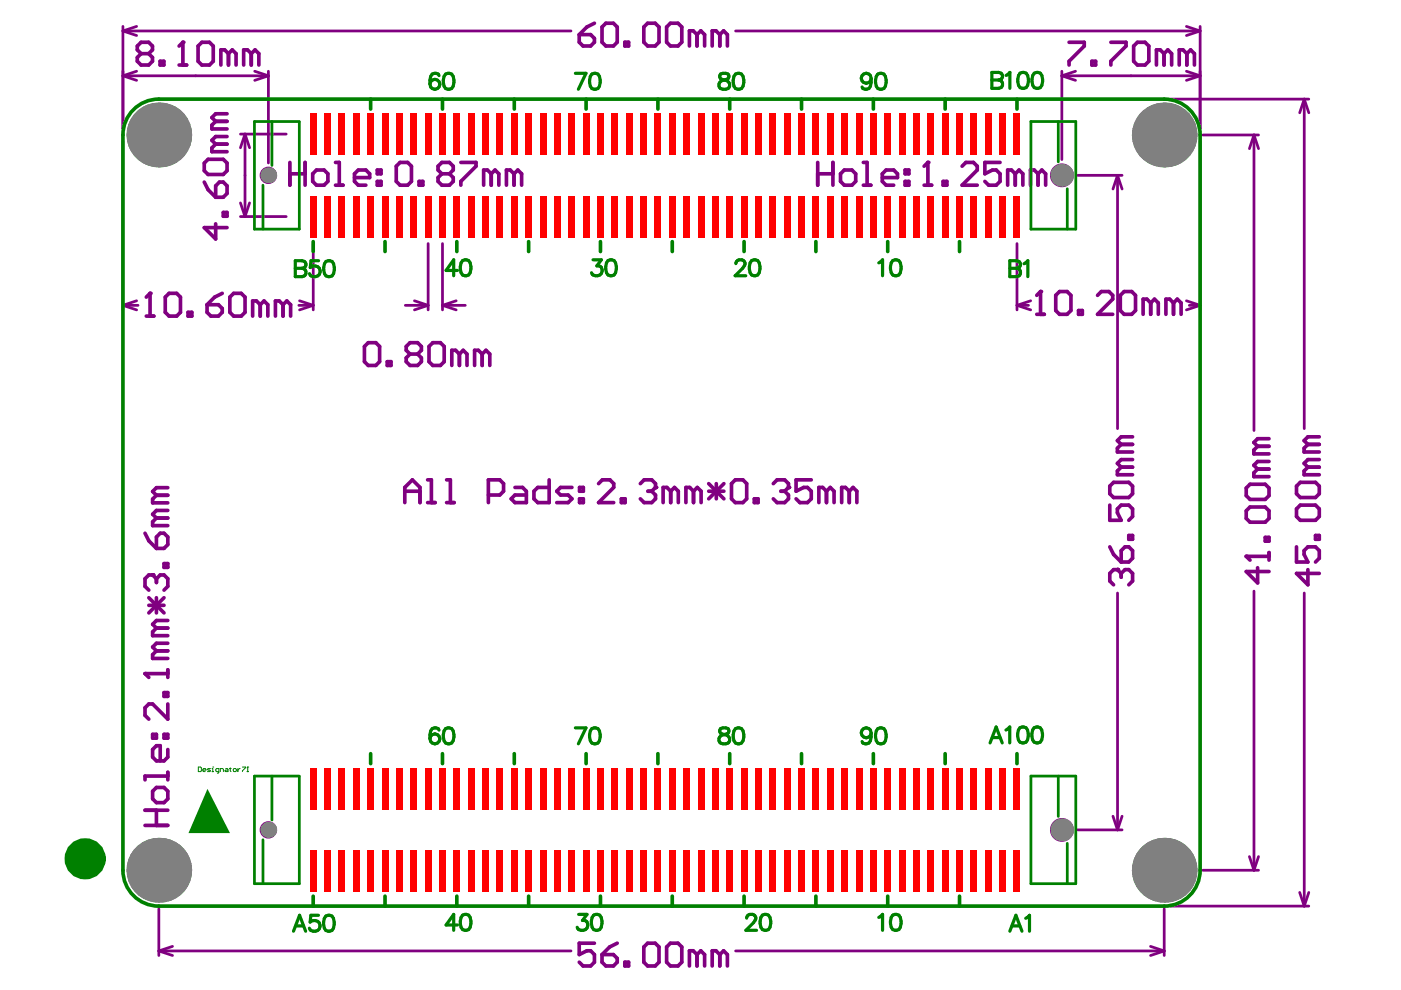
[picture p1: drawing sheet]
<svg xmlns="http://www.w3.org/2000/svg" width="297mm" height="210mm" viewBox="0 0 297 210" stroke-linecap="round" stroke-linejoin="round" font-family="sans-serif">
<g fill="none" stroke="#800080" stroke-width=".58">
<path d="M26.1 6.6l2.9 .9M26.1 16.1l2.9 .9M26.1 5.6v21.7M26.1 16.1h30.8M26.1 6.6h95M29 15.1l-2.9 1M29 5.6l-2.9 1M54 15.1l2.9 1M56.9 16.1l-2.9 .9M56.9 15.1v19.5M156 6.6h98.4M225.1 16.1l2.9 .9"/>
<path d="M225.1 15.1v18.7M225.1 16.1h29.3M228 15.1l-2.9 1M251.5 15.1l2.9 1M251.5 5.6l2.9 1M254.4 6.6l-2.9 .9M254.4 16.1l-2.9 .9M254.4 5.6v21.7M26.1 30v35.7M51 28.4h9.7M51.9 28.4l1 2.9M51.9 28.4l-.9 2.9"/>
<path d="M51.9 28.4v17.5M228.5 37.2h9.4M236.9 37.2l1 2.9M236.9 37.2l-.9 2.9M236.9 37.2v53.7M248.2 21h29.3M254.4 30v35.7M255 28.6h11.8M265.9 28.6l.9 2.9M265.9 28.6l-1 2.9M265.9 28.6v62.7M276.5 21l-.9 2.9"/>
<path d="M276.5 21v69.9M276.5 21l1 2.9M51 43l.9 2.9M51 45.9h9.7M52.9 43l-1 2.9M66.4 51.6v14.1M90.8 51.6v14.1M93.8 51.6v14.1M215.6 51.6v14.1M26.1 64.7l2.9 1M26.1 64.7h3.2M29 63.8l-2.9 .9"/>
<path d="M63.4 64.7h3M63.5 63.8l2.9 .9M66.4 64.7l-2.9 1M85.9 64.7h4.9M87.9 63.8l2.9 .9M90.8 64.7l-2.9 1M93.8 64.7h4.9M93.8 64.7l2.9 1M96.7 63.8l-2.9 .9M215.6 64.7h2.5M215.6 64.7l2.9 1M218.5 63.8l-2.9 .9"/>
<path d="M251.5 63.8l2.9 .9M252.2 64.7h2.2M254.4 64.7l-2.9 1M236.9 125.7v50.3M265.9 125.3v59.2M276.5 125.7v66.4M228.5 176h9.4M236 173.1l.9 2.9M237.9 173.1l-1 2.9M33.7 192.7v9.9M246.8 192.7v9.9M248.2 192.1h29.3"/>
<path d="M255 184.5h11.8M264.9 181.6l1 2.9M266.8 181.6l-.9 2.9M275.6 189.2l.9 2.9M277.5 189.2l-1 2.9M33.7 201.6l2.9 1M33.7 201.6h87.4M36.6 200.7l-2.9 .9M156 201.6h90.8M243.9 200.7l2.9 .9M246.8 201.6l-2.9 1"/>
</g>
<path d="M264.2 118h4.9M269.1 117.2v1.6M266.6 120.4v3.2l-2.4-2.4h4.9" fill="none" stroke="#800080" stroke-width=".77"/>
<circle cx="264.2" cy="118" r=".39" fill="#800080"/>
<g fill="none" stroke="#800080" stroke-width=".77">
<path d="M43.3 34.6l.8-.8h3.2l.8 .8v1.6l-.8 .8h-3.2l-.8-.8zM43.3 38.6l.8 1.6 1.6 1.6M45.7 30.6l-.8 .8v.8h3.2M45.7 25.7l-.8 .8v.8h3.2M45.7 30.6h2.4M45.7 25.7h2.4M46.5 38.6h.8l.8 .8v1.6l-.8 .8h-1.6v-2.4zM48.1 28.9h-2.4l-.8 .9 .8 .8M48.1 24.1h-2.4l-.8 .8 .8 .8M45.7 47.5v3.2l-2.4-2.4h4.8M47.3 45h.8v.8h-.8zM266.6 99.5l-.8 .8v.8h3.3"/>
<path d="M266.6 94.6l-.8 .8v.8h3.3M266.6 99.5h2.5M266.6 94.6h2.5M269.1 97.8h-2.5l-.8 .8 .8 .9M269.1 93h-2.5l-.8 .8 .8 .8M264.2 118l.8 .8M264.2 103.5l.8-.8h3.3l.8 .8v1.6l-.8 .8h-3.3l-.8-.8zM264.2 108.3l.8-.8h3.3l.8 .8v1.6l-.8 .8h-3.3l-.8-.8zM268.3 113.9h.8v.8h-.8zM236.9 120.8h-.8l-.8 .8v1.6l.8 .8"/>
</g>
<circle cx="236.9" cy="120.8" r=".39" fill="#800080"/>
<g fill="none" stroke="#800080" stroke-width=".77">
<path d="M29.9 11.4l-.8-.8v-.8l.8-.8h1.6l.8 .8v.8l-.8 .8M29.9 11.4l-.8 .8v.8l.8 .8h1.6l.8-.8v-.8l-.8-.8M29.9 11.4h1.6M33.9 13h.8v.8h-.8zM38 13.8h1.6M38.8 9v4.8M77.3 73.5l.8-.8h1.6l.8 .8v3.2l-.8 .8h-1.6l-.8-.8zM82.1 76.7h.8v.8h-.8zM86.9 75.1l-.8-.8v-.8l.8-.8h1.6l.8 .8v.8l-.8 .8M86.9 75.1l-.8 .8v.8l.8 .8h1.6l.8-.8v-.8l-.8-.8M86.9 75.1h1.6M91 73.5l.8-.8h1.6l.8 .8v3.2l-.8 .8h-1.6l-.8-.8z"/>
<path d="M97.4 75.1l-.8-.8h-.8v3.2M97.4 75.1v2.4M97.4 75.1l.8-.8 .8 .8v2.4M102.2 75.1l-.8-.8h-.8v3.2M102.2 75.1v2.4M102.2 75.1l.8-.8 .8 .8v2.4M237.7 94.2l-.8 .8v.8h3.2M237.7 99.1l-.8 .8v.8h3.2M237.7 99.1h2.4M237.7 94.2h2.4M240.1 97.4h-2.4l-.8 .8 .8 .9M240.1 92.6h-2.4l-.8 .8 .8 .8"/>
<path d="M277.3 99.1l-.8 .8v.8h3.2M277.3 99.1h2.4M277.3 94.2l-.8 .8v.8h3.2M277.3 94.2h2.4M279.7 97.4h-2.4l-.8 .8 .8 .9M279.7 92.6h-2.4l-.8 .8 .8 .8M235.3 115.9l.8 1.7 1.6 1.6M235.3 103.1l.8-.8h3.2l.8 .8v1.6l-.8 .8h-3.2l-.8-.8zM235.3 107.1v3.2h2.4l-.8-1.6v-.8l.8-.8h1.6l.8 .8v1.6l-.8 .8M237.7 116.8l.8-.9h.8l.8 .9v1.6l-.8 .8h-1.6zM239.3 113.5h.8v.8h-.8zM274.9 115.9v3.3h2.4l-.8-1.6v-.8l.8-.9h1.6l.8 .9v1.6l-.8 .8"/>
<path d="M274.9 107.9l.8-.8h3.2l.8 .8v1.6l-.8 .8h-3.2l-.8-.8zM274.9 103.1l.8-.8h3.2l.8 .8v1.6l-.8 .8h-3.2l-.8-.8zM278.9 113.5h.8v.8h-.8zM236.9 120.8l.8 .8M237.7 121.6v.8M237.7 121.6l.8-.8h.8l.8 .8v1.6l-.8 .8M277.3 120.8v3.2l-2.4-2.4h4.8"/>
</g>
<circle cx="38.8" cy="9" r=".39" fill="#800080"/>
<g fill="none" stroke="#800080" stroke-width=".77">
<path d="M38.8 9l-.8 .8M42 9.8l.8-.8h1.6l.8 .8v3.2l-.8 .8h-1.6l-.8-.8zM48.4 11.4l-.8-.8h-.8v3.2M48.4 11.4v2.4M48.4 11.4l.8-.8 .8 .8v2.4M53.3 11.4l-.8-.8h-.8v3.2M53.3 11.4v2.4M53.3 11.4l.8-.8 .8 .8v2.4M226.7 9h3.2v.8l-3.2 3.2v.8M231.5 13h.8v.8h-.8zM235.5 9h3.2v.8l-3.2 3.2v.8M240.4 9.8l.8-.8h1.6l.8 .8v3.2l-.8 .8h-1.6l-.8-.8z"/>
<path d="M246.8 11.4l-.8-.8h-.8v3.2M246.8 11.4v2.4M246.8 11.4l.8-.8 .8 .8v2.4M251.6 11.4l-.8-.8h-.8v3.2M251.6 11.4v2.4M251.6 11.4l.8-.8 .8 .8v2.4M31 67h1.6M31.8 62.2v4.8"/>
</g>
<circle cx="31.8" cy="62.2" r=".39" fill="#800080"/>
<g fill="none" stroke="#800080" stroke-width=".77">
<path d="M61.5 34.4v4.9M61.5 36.9h3.2M64.7 34.4v4.9M66.3 36.9l.8-.9h1.6l.8 .9v1.6l-.8 .8h-1.6l-.8-.8zM71.1 39.3h1.6M71.1 34.4h.8v4.9M75.2 37.7h3.2v-.8l-.8-.9h-1.6l-.8 .9v1.6l.8 .8h1.6M80 36h.8v.9h-.8zM80 38.5h.8v.8h-.8zM84 35.2l.8-.8h1.6l.8 .8v3.3l-.8 .8h-1.6l-.8-.8zM88.8 38.5h.9v.8h-.9zM93.7 36.9h1.6"/>
<path d="M93.7 36.9l-.8 .8v.8l.8 .8h1.6l.8-.8v-.8l-.8-.8M93.7 36.9l-.8-.9v-.8l.8-.8h1.6l.8 .8v.8l-.8 .9M97.7 34.4h3.2v.8l-3.2 3.3v.8M104.2 36.9l-.9-.9h-.8v3.3M104.2 36.9v2.4M104.2 36.9l.8-.9 .8 .9v2.4M109 36.9l-.8-.9h-.8v3.3M109 36.9v2.4M109 36.9l.8-.9 .8 .9v2.4M173.4 36.9h3.2M173.4 34.4v4.9M176.6 34.4v4.9"/>
<path d="M178.2 36.9l.8-.9h1.6l.8 .9v1.6l-.8 .8h-1.6l-.8-.8zM183 39.3h1.6M183 34.4h.8v4.9M187.1 37.7h3.2v-.8l-.8-.9h-1.6l-.8 .9v1.6l.8 .8h1.6M191.9 36h.8v.9h-.8zM191.9 38.5h.8v.8h-.8zM195.9 39.3h1.6M196.7 34.4v4.9M31.8 62.2l-.8 .8M35 63l.8-.8h1.7l.8 .8v3.2l-.8 .8h-1.7l-.8-.8zM39.9 66.2h.8v.8h-.8zM43.9 64.6h2.4l.8 .8v.8l-.8 .8h-1.6l-.8-.8z"/>
<path d="M47.1 62.2l-1.6 .8-1.6 1.6M48.7 63l.8-.8h1.6l.9 .8v3.2l-.9 .8h-1.6l-.8-.8zM55.2 64.6l-.8-.8h-.8v3.2M55.2 64.6v2.4M55.2 64.6l.8-.8 .8 .8v2.4M60 64.6l-.8-.8h-.8v3.2M60 64.6v2.4M60 64.6l.8-.8 .8 .8v2.4"/>
</g>
<circle cx="196.7" cy="34.4" r=".39" fill="#800080"/>
<path d="M196.7 34.4l-.8 .8M200 38.5h.8v.8h-.8zM204 35.2l.8-.8h1.6l.8 .8v.8l-3.2 3.3h3.2M212 34.4h-3.2v2.5l1.6-.9h.8l.8 .9v1.6l-.8 .8h-1.6l-.8-.8M215.3 36.9l-.9-.9h-.8v3.3M215.3 36.9v2.4M215.3 36.9l.8-.9 .8 .9v2.4M220.1 36.9l-.8-.9h-.8v3.3M220.1 36.9v2.4M220.1 36.9l.8-.9 .8 .9v2.4M219.8 66.6h1.6M220.6 61.8v4.8" fill="none" stroke="#800080" stroke-width=".77"/>
<circle cx="220.6" cy="61.8" r=".39" fill="#800080"/>
<g fill="none" stroke="#800080" stroke-width=".77">
<path d="M220.6 61.8l-.8 .8M224.6 61.8h1.7l.8 .8v3.2l-.8 .8h-1.7l-.8-.8v-3.2zM228.7 65.8h.8v.8h-.8zM232.7 62.6l.8-.8h1.6l.8 .8v.8l-3.2 3.2h3.2M238.3 61.8h1.6l.9 .8v3.2l-.9 .8h-1.6l-.8-.8v-3.2zM244 64.2l-.8-.8h-.8v3.2M244 64.2v2.4M244 64.2l.8-.8 .8 .8v2.4M248.8 64.2l-.8-.8h-.8v3.2M248.8 64.2v2.4M248.8 64.2l.8-.8 .8 .8v2.4M30.7 142.8h4.9"/>
<path d="M32.4 155.7h.8v.8h-.8zM34.8 146.8h.8v.9h-.8zM34.8 155.7h.8v.8h-.8zM35.6 142v1.6M35.6 149.3v3.2l-3.2-3.2h-.8l-.9 .8v1.6l.9 .8M35.6 158.9v1.6l-.8 .8h-1.6l-.8-.8v-1.6l.8-.8h.8v3.2M30.7 175h4.9M30.7 171.8h4.9M32.4 167.8l.8-.8h1.6l.8 .8v1.6l-.8 .8h-1.6l-.8-.8zM33.2 171.8v3.2M35.6 163.7v1.7M35.6 164.5h-4.9v.9"/>
</g>
<circle cx="30.7" cy="142.8" r=".39" fill="#800080"/>
<path d="M31.6 126.7l3.2 3.3M31.6 128.3h3.2M32.4 121.9h-.8l-.9 .8v1.6l.9 .8M33.2 138l-.8 .8v.8h3.2M33.2 133.2l-.8 .8v.8h3.2M33.2 138h2.4M33.2 133.2h2.4M33.2 126.7v3.3M34.8 126.7l-3.2 3.3M35.6 136.4h-2.4l-.8 .8 .8 .8M35.6 131.6h-2.4l-.8 .8 .8 .8M30.7 142.8l.9 .8" fill="none" stroke="#800080" stroke-width=".77"/>
<circle cx="32.4" cy="121.9" r=".39" fill="#800080"/>
<g fill="none" stroke="#800080" stroke-width=".77">
<path d="M30.7 113.1l.9 1.6 1.6 1.6M33.2 113.9l.8-.8h.8l.8 .8v1.6l-.8 .8h-1.6zM33.2 109.8l-.8 .8v.8h3.2M33.2 105l-.8 .8v.8h3.2M33.2 109.8h2.4M33.2 105h2.4M34.8 119.5h.8v.8h-.8zM35.6 108.2h-2.4l-.8 .8 .8 .8M35.6 103.4h-2.4l-.8 .8 .8 .8M85.8 106.6v-3.3l1.6-1.6 1.6 1.6v3.3M85.8 104.2h3.2M90.7 106.6h1.6"/>
<path d="M90.7 101.7h.8v4.9M94.7 106.6h1.6M94.7 101.7h.8v4.9M103.5 105h2.5l.8-.8v-1.7l-.8-.8h-2.5v4.9M109.2 103.3h1.6l.8 .9v2.4h-2.4l-.8-.8 .8-.8h2.4M116.4 101.7v4.9h-2.4l-.8-.8v-1.6l.8-.9h2.4M121.3 103.3h-2.5l-.8 .9 .8 .8h1.7l.8 .8-.8 .8h-2.5M122.9 103.3h.8v.9h-.8zM122.9 105.8h.8v.8h-.8zM126.9 102.5l.8-.8h1.6l.8 .8v.8l-3.2 3.3h3.2M131.7 105.8h.8v.8h-.8zM135.8 102.5l.8-.8h1.6l.8 .8v.8"/>
<path d="M32.4 121.9l.8 .8M33.2 122.7v.8M33.2 122.7l.8-.8h.8l.8 .8v1.6l-.8 .8M126 200h-3.2v2.4l1.6-.8h.8l.8 .8v1.6l-.8 .8h-1.6l-.8-.8M130.9 200l-1.6 .8-1.7 1.6M127.6 202.4h2.5l.8 .8v.8l-.8 .8h-1.7l-.8-.8zM132.5 204h.8v.8h-.8zM136.5 200.8l.8-.8h1.6l.8 .8v3.2l-.8 .8h-1.6l-.8-.8zM141.3 200.8l.8-.8h1.7l.8 .8v3.2l-.8 .8h-1.7l-.8-.8zM147.8 202.4l-.8-.8h-.8v3.2M147.8 202.4v2.4M147.8 202.4l.8-.8 .8 .8v2.4"/>
<path d="M152.6 202.4l-.8-.8h-.8v3.2M152.6 202.4v2.4M152.6 202.4l.8-.8 .8 .8v2.4"/>
</g>
<circle cx="139" cy="103.3" r=".39" fill="#800080"/>
<g fill="none" stroke="#800080" stroke-width=".77">
<path d="M137.4 104.2h.8M138.2 104.2l.8 .8v.8l-.8 .8h-1.6l-.8-.8M139 103.3l-.8 .9M142.2 104.2l-.8-.9h-.8v3.3M142.2 104.2v2.4M142.2 104.2l.8-.9 .8 .9v2.4M147 104.2l-.8-.9h-.8v3.3M147 104.2v2.4M147 104.2l.8-.9 .8 .9v2.4M150.3 104.2h3.2M150.3 102.5l3.2 3.3M151.9 102.5v3.3"/>
<path d="M153.5 102.5l-3.2 3.3M155.1 102.5l.8-.8h1.6l.8 .8v3.3l-.8 .8h-1.6l-.8-.8zM159.9 105.8h.8v.8h-.8zM164 102.5l.8-.8h1.6l.8 .8v.8"/>
</g>
<circle cx="167.2" cy="103.3" r=".39" fill="#800080"/>
<g fill="none" stroke="#800080" stroke-width=".77">
<path d="M122.8 7.3h2.4l.8 .8v.8l-.8 .9h-1.6l-.8-.9zM126 4.9l-1.6 .8-1.6 1.6M127.6 5.7l.8-.8h1.7l.8 .8v3.2l-.8 .9h-1.7l-.8-.9zM132.5 8.9h.8v.9h-.8zM136.5 5.7l.8-.8h1.6l.8 .8v3.2l-.8 .9h-1.6l-.8-.9zM141.3 5.7l.8-.8h1.7l.8 .8v3.2l-.8 .9h-1.7l-.8-.9zM147.8 7.3l-.8-.8h-.8v3.3M147.8 7.3v2.5M147.8 7.3l.8-.8 .8 .8v2.5M152.6 7.3l-.8-.8h-.8v3.3M152.6 7.3v2.5M152.6 7.3l.8-.8 .8 .8v2.5"/>
<path d="M165.6 104.2h.8M166.4 104.2l.8 .8v.8l-.8 .8h-1.6l-.8-.8M167.2 103.3l-.8 .9M172 101.7h-3.2v2.5l1.6-.9h.8l.8 .9v1.6l-.8 .8h-1.6l-.8-.8M175.2 104.2l-.8-.9h-.8v3.3M175.2 104.2v2.4M175.2 104.2l.8-.9 .8 .9v2.4M180.1 104.2l-.8-.9h-.9v3.3M180.1 104.2v2.4M180.1 104.2l.8-.9 .8 .9v2.4"/>
</g>
<g fill="none" stroke="#800080" stroke-width=".48">
<circle cx="56.9" cy="37.2" r="1.6"/>
<circle cx="225.1" cy="37.2" r="2.28"/>
<circle cx="56.9" cy="176" r="1.6"/>
<circle cx="225.1" cy="176" r="2.28"/>
</g>
<g fill="none" stroke="#8d0034" stroke-width=".21">
<path d="M32.7 27.7h1.9v1.9h-1.9zM55.9 36.2h2l-1 1.9zM245.9 27.7h1.9v1.9h-1.9zM55.9 175h2l-1 1.9zM32.7 183.5h1.9v2h-1.9zM245.9 183.5h1.9v2h-1.9z"/>
<circle cx="225.1" cy="37.2" r=".97"/>
<circle cx="225.1" cy="176" r=".97"/>
</g>
<g fill="#800080">
<path d="M65.7 162.8h1.4v8.8h-1.4z" fill-rule="evenodd"/>
<path d="M65.7 180.3h1.4v8.8h-1.4z" fill-rule="evenodd"/>
<path d="M65.7 41.5h1.4v8.8h-1.4z" fill-rule="evenodd"/>
<path d="M65.7 24.1h1.4v8.7h-1.4z" fill-rule="evenodd"/>
<path d="M71.8 162.8h1.4v8.8h-1.4z" fill-rule="evenodd"/>
<path d="M71.8 180.3h1.4v8.8h-1.4z" fill-rule="evenodd"/>
<path d="M71.8 41.5h1.4v8.8h-1.4z" fill-rule="evenodd"/>
<path d="M71.8 24.1h1.4v8.7h-1.4z" fill-rule="evenodd"/>
<path d="M77.9 162.8h1.4v8.8h-1.4z" fill-rule="evenodd"/>
<path d="M81 162.8h1.3v8.8h-1.3z" fill-rule="evenodd"/>
<path d="M77.9 180.3h1.4v8.8h-1.4z" fill-rule="evenodd"/>
<path d="M81 180.3h1.3v8.8h-1.3z" fill-rule="evenodd"/>
<path d="M77.9 41.5h1.4v8.8h-1.4z" fill-rule="evenodd"/>
<path d="M81 41.5h1.3v8.8h-1.3z" fill-rule="evenodd"/>
<path d="M81 24.1h1.3v8.7h-1.3z" fill-rule="evenodd"/>
<path d="M77.9 24.1h1.4v8.7h-1.4z" fill-rule="evenodd"/>
<path d="M87.1 162.8h1.3v8.8h-1.3z" fill-rule="evenodd"/>
<path d="M90.1 162.8h1.3v8.8h-1.3z" fill-rule="evenodd"/>
<path d="M87.1 180.3h1.3v8.8h-1.3z" fill-rule="evenodd"/>
<path d="M90.1 180.3h1.3v8.8h-1.3z" fill-rule="evenodd"/>
<path d="M87.1 41.5h1.3v8.8h-1.3z" fill-rule="evenodd"/>
<path d="M90.1 41.5h1.3v8.8h-1.3z" fill-rule="evenodd"/>
<path d="M90.1 24.1h1.3v8.7h-1.3z" fill-rule="evenodd"/>
<path d="M87.1 24.1h1.3v8.7h-1.3z" fill-rule="evenodd"/>
<path d="M93.2 162.8h1.3v8.8h-1.3z" fill-rule="evenodd"/>
<path d="M96.2 162.8h1.3v8.8h-1.3z" fill-rule="evenodd"/>
<path d="M96.2 180.3h1.3v8.8h-1.3z" fill-rule="evenodd"/>
<path d="M93.2 180.3h1.3v8.8h-1.3z" fill-rule="evenodd"/>
<path d="M93.2 41.5h1.3v8.8h-1.3z" fill-rule="evenodd"/>
<path d="M96.2 41.5h1.3v8.8h-1.3z" fill-rule="evenodd"/>
<path d="M96.2 24.1h1.3v8.7h-1.3z" fill-rule="evenodd"/>
<path d="M93.2 24.1h1.3v8.7h-1.3z" fill-rule="evenodd"/>
<path d="M102.3 162.8h1.3v8.8h-1.3z" fill-rule="evenodd"/>
<path d="M105.3 162.8h1.4v8.8h-1.4z" fill-rule="evenodd"/>
<path d="M102.3 180.3h1.3v8.8h-1.3z" fill-rule="evenodd"/>
<path d="M105.3 180.3h1.4v8.8h-1.4z" fill-rule="evenodd"/>
<path d="M102.3 41.5h1.3v8.8h-1.3z" fill-rule="evenodd"/>
<path d="M105.3 41.5h1.4v8.8h-1.4z" fill-rule="evenodd"/>
<path d="M105.3 24.1h1.4v8.7h-1.4z" fill-rule="evenodd"/>
<path d="M102.3 24.1h1.3v8.7h-1.3z" fill-rule="evenodd"/>
<path d="M108.4 162.8h1.3v8.8h-1.3z" fill-rule="evenodd"/>
<path d="M111.4 162.8h1.4v8.8h-1.4z" fill-rule="evenodd"/>
<path d="M108.4 180.3h1.3v8.8h-1.3z" fill-rule="evenodd"/>
<path d="M111.4 180.3h1.4v8.8h-1.4z" fill-rule="evenodd"/>
<path d="M108.4 41.5h1.3v8.8h-1.3z" fill-rule="evenodd"/>
<path d="M111.4 41.5h1.4v8.8h-1.4z" fill-rule="evenodd"/>
<path d="M111.4 24.1h1.4v8.7h-1.4z" fill-rule="evenodd"/>
<path d="M108.4 24.1h1.3v8.7h-1.3z" fill-rule="evenodd"/>
<path d="M117.5 162.8h1.3v8.8h-1.3z" fill-rule="evenodd"/>
<path d="M120.6 162.8h1.3v8.8h-1.3z" fill-rule="evenodd"/>
<path d="M117.5 180.3h1.3v8.8h-1.3z" fill-rule="evenodd"/>
<path d="M120.6 180.3h1.3v8.8h-1.3z" fill-rule="evenodd"/>
<path d="M117.5 41.5h1.3v8.8h-1.3z" fill-rule="evenodd"/>
<path d="M120.6 41.5h1.3v8.8h-1.3z" fill-rule="evenodd"/>
<path d="M120.6 24.1h1.3v8.7h-1.3z" fill-rule="evenodd"/>
<path d="M117.5 24.1h1.3v8.7h-1.3z" fill-rule="evenodd"/>
<path d="M123.6 162.8h1.3v8.8h-1.3z" fill-rule="evenodd"/>
<path d="M126.6 162.8h1.4v8.8h-1.4z" fill-rule="evenodd"/>
<path d="M123.6 180.3h1.3v8.8h-1.3z" fill-rule="evenodd"/>
<path d="M126.6 180.3h1.4v8.8h-1.4z" fill-rule="evenodd"/>
<path d="M123.6 41.5h1.3v8.8h-1.3z" fill-rule="evenodd"/>
<path d="M126.6 41.5h1.4v8.8h-1.4z" fill-rule="evenodd"/>
<path d="M126.6 24.1h1.4v8.7h-1.4z" fill-rule="evenodd"/>
<path d="M123.6 24.1h1.3v8.7h-1.3z" fill-rule="evenodd"/>
<path d="M132.7 162.8h1.4v8.8h-1.4z" fill-rule="evenodd"/>
<path d="M135.8 162.8h1.3v8.8h-1.3z" fill-rule="evenodd"/>
<path d="M135.8 180.3h1.3v8.8h-1.3z" fill-rule="evenodd"/>
<path d="M132.7 180.3h1.4v8.8h-1.4z" fill-rule="evenodd"/>
<path d="M132.7 41.5h1.4v8.8h-1.4z" fill-rule="evenodd"/>
<path d="M135.8 41.5h1.3v8.8h-1.3z" fill-rule="evenodd"/>
<path d="M135.8 24.1h1.3v8.7h-1.3z" fill-rule="evenodd"/>
<path d="M132.7 24.1h1.4v8.7h-1.4z" fill-rule="evenodd"/>
<path d="M138.8 162.8h1.4v8.8h-1.4z" fill-rule="evenodd"/>
<path d="M141.9 162.8h1.3v8.8h-1.3z" fill-rule="evenodd"/>
<path d="M141.9 180.3h1.3v8.8h-1.3z" fill-rule="evenodd"/>
<path d="M138.8 180.3h1.4v8.8h-1.4z" fill-rule="evenodd"/>
<path d="M138.8 41.5h1.4v8.8h-1.4z" fill-rule="evenodd"/>
<path d="M141.9 41.5h1.3v8.8h-1.3z" fill-rule="evenodd"/>
<path d="M141.9 24.1h1.3v8.7h-1.3z" fill-rule="evenodd"/>
<path d="M138.8 24.1h1.4v8.7h-1.4z" fill-rule="evenodd"/>
<path d="M148 162.8h1.3v8.8h-1.3z" fill-rule="evenodd"/>
<path d="M151 162.8h1.3v8.8h-1.3z" fill-rule="evenodd"/>
<path d="M151 180.3h1.3v8.8h-1.3z" fill-rule="evenodd"/>
<path d="M148 180.3h1.3v8.8h-1.3z" fill-rule="evenodd"/>
<path d="M148 41.5h1.3v8.8h-1.3z" fill-rule="evenodd"/>
<path d="M151 41.5h1.3v8.8h-1.3z" fill-rule="evenodd"/>
<path d="M151 24.1h1.3v8.7h-1.3z" fill-rule="evenodd"/>
<path d="M148 24.1h1.3v8.7h-1.3z" fill-rule="evenodd"/>
<path d="M157.1 162.8h1.3v8.8h-1.3z" fill-rule="evenodd"/>
<path d="M157.1 180.3h1.3v8.8h-1.3z" fill-rule="evenodd"/>
<path d="M157.1 41.5h1.3v8.8h-1.3z" fill-rule="evenodd"/>
<path d="M157.1 24.1h1.3v8.7h-1.3z" fill-rule="evenodd"/>
<path d="M166.2 162.8h1.4v8.8h-1.4z" fill-rule="evenodd"/>
<path d="M163.2 162.8h1.3v8.8h-1.3z" fill-rule="evenodd"/>
<path d="M166.2 180.3h1.4v8.8h-1.4z" fill-rule="evenodd"/>
<path d="M163.2 180.3h1.3v8.8h-1.3z" fill-rule="evenodd"/>
<path d="M166.2 41.5h1.4v8.8h-1.4z" fill-rule="evenodd"/>
<path d="M163.2 41.5h1.3v8.8h-1.3z" fill-rule="evenodd"/>
<path d="M163.2 24.1h1.3v8.7h-1.3z" fill-rule="evenodd"/>
<path d="M166.2 24.1h1.4v8.7h-1.4z" fill-rule="evenodd"/>
<path d="M172.3 162.8h1.4v8.8h-1.4z" fill-rule="evenodd"/>
<path d="M172.3 180.3h1.4v8.8h-1.4z" fill-rule="evenodd"/>
<path d="M172.3 41.5h1.4v8.8h-1.4z" fill-rule="evenodd"/>
<path d="M172.3 24.1h1.4v8.7h-1.4z" fill-rule="evenodd"/>
<path d="M181.5 162.8h1.3v8.8h-1.3z" fill-rule="evenodd"/>
<path d="M178.4 162.8h1.3v8.8h-1.3z" fill-rule="evenodd"/>
<path d="M181.5 180.3h1.3v8.8h-1.3z" fill-rule="evenodd"/>
<path d="M178.4 180.3h1.3v8.8h-1.3z" fill-rule="evenodd"/>
<path d="M181.5 41.5h1.3v8.8h-1.3z" fill-rule="evenodd"/>
<path d="M178.4 41.5h1.3v8.8h-1.3z" fill-rule="evenodd"/>
<path d="M178.4 24.1h1.3v8.7h-1.3z" fill-rule="evenodd"/>
<path d="M181.5 24.1h1.3v8.7h-1.3z" fill-rule="evenodd"/>
<path d="M190.6 162.8h1.3v8.8h-1.3z" fill-rule="evenodd"/>
<path d="M187.6 162.8h1.3v8.8h-1.3z" fill-rule="evenodd"/>
<path d="M190.6 180.3h1.3v8.8h-1.3z" fill-rule="evenodd"/>
<path d="M187.6 180.3h1.3v8.8h-1.3z" fill-rule="evenodd"/>
<path d="M190.6 41.5h1.3v8.8h-1.3z" fill-rule="evenodd"/>
<path d="M187.6 41.5h1.3v8.8h-1.3z" fill-rule="evenodd"/>
<path d="M187.6 24.1h1.3v8.7h-1.3z" fill-rule="evenodd"/>
<path d="M190.6 24.1h1.3v8.7h-1.3z" fill-rule="evenodd"/>
<path d="M196.7 162.8h1.3v8.8h-1.3z" fill-rule="evenodd"/>
<path d="M193.6 162.8h1.4v8.8h-1.4z" fill-rule="evenodd"/>
<path d="M196.7 180.3h1.3v8.8h-1.3z" fill-rule="evenodd"/>
<path d="M193.6 180.3h1.4v8.8h-1.4z" fill-rule="evenodd"/>
<path d="M196.7 41.5h1.3v8.8h-1.3z" fill-rule="evenodd"/>
<path d="M193.6 41.5h1.4v8.8h-1.4z" fill-rule="evenodd"/>
<path d="M193.6 24.1h1.4v8.7h-1.4z" fill-rule="evenodd"/>
<path d="M196.7 24.1h1.3v8.7h-1.3z" fill-rule="evenodd"/>
<path d="M205.8 162.8h1.4v8.8h-1.4z" fill-rule="evenodd"/>
<path d="M202.8 162.8h1.3v8.8h-1.3z" fill-rule="evenodd"/>
<path d="M205.8 180.3h1.4v8.8h-1.4z" fill-rule="evenodd"/>
<path d="M202.8 180.3h1.3v8.8h-1.3z" fill-rule="evenodd"/>
<path d="M205.8 41.5h1.4v8.8h-1.4z" fill-rule="evenodd"/>
<path d="M202.8 41.5h1.3v8.8h-1.3z" fill-rule="evenodd"/>
<path d="M202.8 24.1h1.3v8.7h-1.3z" fill-rule="evenodd"/>
<path d="M205.8 24.1h1.4v8.7h-1.4z" fill-rule="evenodd"/>
<path d="M211.9 162.8h1.3v8.8h-1.3z" fill-rule="evenodd"/>
<path d="M208.9 162.8h1.3v8.8h-1.3z" fill-rule="evenodd"/>
<path d="M211.9 180.3h1.3v8.8h-1.3z" fill-rule="evenodd"/>
<path d="M208.9 180.3h1.3v8.8h-1.3z" fill-rule="evenodd"/>
<path d="M211.9 41.5h1.3v8.8h-1.3z" fill-rule="evenodd"/>
<path d="M208.9 41.5h1.3v8.8h-1.3z" fill-rule="evenodd"/>
<path d="M208.9 24.1h1.3v8.7h-1.3z" fill-rule="evenodd"/>
<path d="M211.9 24.1h1.3v8.7h-1.3z" fill-rule="evenodd"/>
<path d="M68.8 162.8h1.3v8.8h-1.3z" fill-rule="evenodd"/>
<path d="M74.9 162.8h1.3v8.8h-1.3z" fill-rule="evenodd"/>
<path d="M84 162.8h1.3v8.8h-1.3z" fill-rule="evenodd"/>
<path d="M68.8 180.3h1.3v8.8h-1.3z" fill-rule="evenodd"/>
<path d="M74.9 180.3h1.3v8.8h-1.3z" fill-rule="evenodd"/>
<path d="M84 180.3h1.3v8.8h-1.3z" fill-rule="evenodd"/>
<path d="M68.8 41.5h1.3v8.8h-1.3z" fill-rule="evenodd"/>
<path d="M74.9 41.5h1.3v8.8h-1.3z" fill-rule="evenodd"/>
<path d="M84 41.5h1.3v8.8h-1.3z" fill-rule="evenodd"/>
<path d="M84 24.1h1.3v8.7h-1.3z" fill-rule="evenodd"/>
<path d="M74.9 24.1h1.3v8.7h-1.3z" fill-rule="evenodd"/>
<path d="M68.8 24.1h1.3v8.7h-1.3z" fill-rule="evenodd"/>
<path d="M99.2 162.8h1.4v8.8h-1.4z" fill-rule="evenodd"/>
<path d="M114.5 162.8h1.3v8.8h-1.3z" fill-rule="evenodd"/>
<path d="M99.2 180.3h1.4v8.8h-1.4z" fill-rule="evenodd"/>
<path d="M114.5 180.3h1.3v8.8h-1.3z" fill-rule="evenodd"/>
<path d="M99.2 41.5h1.4v8.8h-1.4z" fill-rule="evenodd"/>
<path d="M114.5 41.5h1.3v8.8h-1.3z" fill-rule="evenodd"/>
<path d="M114.5 24.1h1.3v8.7h-1.3z" fill-rule="evenodd"/>
<path d="M99.2 24.1h1.4v8.7h-1.4z" fill-rule="evenodd"/>
<path d="M129.7 162.8h1.3v8.8h-1.3z" fill-rule="evenodd"/>
<path d="M144.9 162.8h1.4v8.8h-1.4z" fill-rule="evenodd"/>
<path d="M154.1 162.8h1.3v8.8h-1.3z" fill-rule="evenodd"/>
<path d="M154.1 180.3h1.3v8.8h-1.3z" fill-rule="evenodd"/>
<path d="M144.9 180.3h1.4v8.8h-1.4z" fill-rule="evenodd"/>
<path d="M129.7 180.3h1.3v8.8h-1.3z" fill-rule="evenodd"/>
<path d="M129.7 41.5h1.3v8.8h-1.3z" fill-rule="evenodd"/>
<path d="M144.9 41.5h1.4v8.8h-1.4z" fill-rule="evenodd"/>
<path d="M154.1 41.5h1.3v8.8h-1.3z" fill-rule="evenodd"/>
<path d="M154.1 24.1h1.3v8.7h-1.3z" fill-rule="evenodd"/>
<path d="M144.9 24.1h1.4v8.7h-1.4z" fill-rule="evenodd"/>
<path d="M129.7 24.1h1.3v8.7h-1.3z" fill-rule="evenodd"/>
<path d="M184.5 162.8h1.3v8.8h-1.3z" fill-rule="evenodd"/>
<path d="M175.4 162.8h1.3v8.8h-1.3z" fill-rule="evenodd"/>
<path d="M169.3 162.8h1.3v8.8h-1.3z" fill-rule="evenodd"/>
<path d="M160.1 162.8h1.4v8.8h-1.4z" fill-rule="evenodd"/>
<path d="M184.5 180.3h1.3v8.8h-1.3z" fill-rule="evenodd"/>
<path d="M175.4 180.3h1.3v8.8h-1.3z" fill-rule="evenodd"/>
<path d="M169.3 180.3h1.3v8.8h-1.3z" fill-rule="evenodd"/>
<path d="M160.1 180.3h1.4v8.8h-1.4z" fill-rule="evenodd"/>
<path d="M184.5 41.5h1.3v8.8h-1.3z" fill-rule="evenodd"/>
<path d="M175.4 41.5h1.3v8.8h-1.3z" fill-rule="evenodd"/>
<path d="M169.3 41.5h1.3v8.8h-1.3z" fill-rule="evenodd"/>
<path d="M160.1 41.5h1.4v8.8h-1.4z" fill-rule="evenodd"/>
<path d="M160.1 24.1h1.4v8.7h-1.4z" fill-rule="evenodd"/>
<path d="M169.3 24.1h1.3v8.7h-1.3z" fill-rule="evenodd"/>
<path d="M175.4 24.1h1.3v8.7h-1.3z" fill-rule="evenodd"/>
<path d="M184.5 24.1h1.3v8.7h-1.3z" fill-rule="evenodd"/>
<path d="M199.7 162.8h1.4v8.8h-1.4z" fill-rule="evenodd"/>
<path d="M215 162.8h1.3v8.8h-1.3z" fill-rule="evenodd"/>
<path d="M215 180.3h1.3v8.8h-1.3z" fill-rule="evenodd"/>
<path d="M199.7 180.3h1.4v8.8h-1.4z" fill-rule="evenodd"/>
<path d="M215 41.5h1.3v8.8h-1.3z" fill-rule="evenodd"/>
<path d="M199.7 41.5h1.4v8.8h-1.4z" fill-rule="evenodd"/>
<path d="M215 24.1h1.3v8.7h-1.3z" fill-rule="evenodd"/>
<path d="M199.7 24.1h1.4v8.7h-1.4z" fill-rule="evenodd"/>
</g>
<g fill="#808080">
<circle cx="56.9" cy="176" r="1.66"/>
<circle cx="56.9" cy="37.2" r="1.66"/>
<circle cx="225.1" cy="176" r="2.38"/>
<circle cx="225.1" cy="37.2" r="2.38"/>
<circle cx="33.7" cy="28.6" r="6.9"/>
<circle cx="246.8" cy="28.6" r="6.9"/>
<circle cx="33.7" cy="184.5" r="6.9"/>
<circle cx="246.8" cy="184.5" r="6.9"/>
</g>
<g fill="#f00">
<path d="M65.7 162.8h1.4v8.8h-1.4z" fill-rule="evenodd"/>
<path d="M65.7 180.3h1.4v8.8h-1.4z" fill-rule="evenodd"/>
<path d="M65.7 41.5h1.4v8.8h-1.4z" fill-rule="evenodd"/>
<path d="M65.7 24.1h1.4v8.7h-1.4z" fill-rule="evenodd"/>
<path d="M71.8 162.8h1.4v8.8h-1.4z" fill-rule="evenodd"/>
<path d="M71.8 180.3h1.4v8.8h-1.4z" fill-rule="evenodd"/>
<path d="M71.8 41.5h1.4v8.8h-1.4z" fill-rule="evenodd"/>
<path d="M71.8 24.1h1.4v8.7h-1.4z" fill-rule="evenodd"/>
<path d="M77.9 162.8h1.4v8.8h-1.4z" fill-rule="evenodd"/>
<path d="M81 162.8h1.3v8.8h-1.3z" fill-rule="evenodd"/>
<path d="M77.9 180.3h1.4v8.8h-1.4z" fill-rule="evenodd"/>
<path d="M81 180.3h1.3v8.8h-1.3z" fill-rule="evenodd"/>
<path d="M77.9 41.5h1.4v8.8h-1.4z" fill-rule="evenodd"/>
<path d="M81 41.5h1.3v8.8h-1.3z" fill-rule="evenodd"/>
<path d="M81 24.1h1.3v8.7h-1.3z" fill-rule="evenodd"/>
<path d="M77.9 24.1h1.4v8.7h-1.4z" fill-rule="evenodd"/>
<path d="M87.1 162.8h1.3v8.8h-1.3z" fill-rule="evenodd"/>
<path d="M90.1 162.8h1.3v8.8h-1.3z" fill-rule="evenodd"/>
<path d="M87.1 180.3h1.3v8.8h-1.3z" fill-rule="evenodd"/>
<path d="M90.1 180.3h1.3v8.8h-1.3z" fill-rule="evenodd"/>
<path d="M87.1 41.5h1.3v8.8h-1.3z" fill-rule="evenodd"/>
<path d="M90.1 41.5h1.3v8.8h-1.3z" fill-rule="evenodd"/>
<path d="M90.1 24.1h1.3v8.7h-1.3z" fill-rule="evenodd"/>
<path d="M87.1 24.1h1.3v8.7h-1.3z" fill-rule="evenodd"/>
<path d="M93.2 162.8h1.3v8.8h-1.3z" fill-rule="evenodd"/>
<path d="M96.2 162.8h1.3v8.8h-1.3z" fill-rule="evenodd"/>
<path d="M96.2 180.3h1.3v8.8h-1.3z" fill-rule="evenodd"/>
<path d="M93.2 180.3h1.3v8.8h-1.3z" fill-rule="evenodd"/>
<path d="M93.2 41.5h1.3v8.8h-1.3z" fill-rule="evenodd"/>
<path d="M96.2 41.5h1.3v8.8h-1.3z" fill-rule="evenodd"/>
<path d="M96.2 24.1h1.3v8.7h-1.3z" fill-rule="evenodd"/>
<path d="M93.2 24.1h1.3v8.7h-1.3z" fill-rule="evenodd"/>
<path d="M102.3 162.8h1.3v8.8h-1.3z" fill-rule="evenodd"/>
<path d="M105.3 162.8h1.4v8.8h-1.4z" fill-rule="evenodd"/>
<path d="M102.3 180.3h1.3v8.8h-1.3z" fill-rule="evenodd"/>
<path d="M105.3 180.3h1.4v8.8h-1.4z" fill-rule="evenodd"/>
<path d="M102.3 41.5h1.3v8.8h-1.3z" fill-rule="evenodd"/>
<path d="M105.3 41.5h1.4v8.8h-1.4z" fill-rule="evenodd"/>
<path d="M105.3 24.1h1.4v8.7h-1.4z" fill-rule="evenodd"/>
<path d="M102.3 24.1h1.3v8.7h-1.3z" fill-rule="evenodd"/>
<path d="M108.4 162.8h1.3v8.8h-1.3z" fill-rule="evenodd"/>
<path d="M111.4 162.8h1.4v8.8h-1.4z" fill-rule="evenodd"/>
<path d="M108.4 180.3h1.3v8.8h-1.3z" fill-rule="evenodd"/>
<path d="M111.4 180.3h1.4v8.8h-1.4z" fill-rule="evenodd"/>
<path d="M108.4 41.5h1.3v8.8h-1.3z" fill-rule="evenodd"/>
<path d="M111.4 41.5h1.4v8.8h-1.4z" fill-rule="evenodd"/>
<path d="M111.4 24.1h1.4v8.7h-1.4z" fill-rule="evenodd"/>
<path d="M108.4 24.1h1.3v8.7h-1.3z" fill-rule="evenodd"/>
<path d="M117.5 162.8h1.3v8.8h-1.3z" fill-rule="evenodd"/>
<path d="M120.6 162.8h1.3v8.8h-1.3z" fill-rule="evenodd"/>
<path d="M117.5 180.3h1.3v8.8h-1.3z" fill-rule="evenodd"/>
<path d="M120.6 180.3h1.3v8.8h-1.3z" fill-rule="evenodd"/>
<path d="M117.5 41.5h1.3v8.8h-1.3z" fill-rule="evenodd"/>
<path d="M120.6 41.5h1.3v8.8h-1.3z" fill-rule="evenodd"/>
<path d="M120.6 24.1h1.3v8.7h-1.3z" fill-rule="evenodd"/>
<path d="M117.5 24.1h1.3v8.7h-1.3z" fill-rule="evenodd"/>
<path d="M123.6 162.8h1.3v8.8h-1.3z" fill-rule="evenodd"/>
<path d="M126.6 162.8h1.4v8.8h-1.4z" fill-rule="evenodd"/>
<path d="M123.6 180.3h1.3v8.8h-1.3z" fill-rule="evenodd"/>
<path d="M126.6 180.3h1.4v8.8h-1.4z" fill-rule="evenodd"/>
<path d="M123.6 41.5h1.3v8.8h-1.3z" fill-rule="evenodd"/>
<path d="M126.6 41.5h1.4v8.8h-1.4z" fill-rule="evenodd"/>
<path d="M126.6 24.1h1.4v8.7h-1.4z" fill-rule="evenodd"/>
<path d="M123.6 24.1h1.3v8.7h-1.3z" fill-rule="evenodd"/>
<path d="M132.7 162.8h1.4v8.8h-1.4z" fill-rule="evenodd"/>
<path d="M135.8 162.8h1.3v8.8h-1.3z" fill-rule="evenodd"/>
<path d="M135.8 180.3h1.3v8.8h-1.3z" fill-rule="evenodd"/>
<path d="M132.7 180.3h1.4v8.8h-1.4z" fill-rule="evenodd"/>
<path d="M132.7 41.5h1.4v8.8h-1.4z" fill-rule="evenodd"/>
<path d="M135.8 41.5h1.3v8.8h-1.3z" fill-rule="evenodd"/>
<path d="M135.8 24.1h1.3v8.7h-1.3z" fill-rule="evenodd"/>
<path d="M132.7 24.1h1.4v8.7h-1.4z" fill-rule="evenodd"/>
<path d="M138.8 162.8h1.4v8.8h-1.4z" fill-rule="evenodd"/>
<path d="M141.9 162.8h1.3v8.8h-1.3z" fill-rule="evenodd"/>
<path d="M141.9 180.3h1.3v8.8h-1.3z" fill-rule="evenodd"/>
<path d="M138.8 180.3h1.4v8.8h-1.4z" fill-rule="evenodd"/>
<path d="M138.8 41.5h1.4v8.8h-1.4z" fill-rule="evenodd"/>
<path d="M141.9 41.5h1.3v8.8h-1.3z" fill-rule="evenodd"/>
<path d="M141.9 24.1h1.3v8.7h-1.3z" fill-rule="evenodd"/>
<path d="M138.8 24.1h1.4v8.7h-1.4z" fill-rule="evenodd"/>
<path d="M148 162.8h1.3v8.8h-1.3z" fill-rule="evenodd"/>
<path d="M151 162.8h1.3v8.8h-1.3z" fill-rule="evenodd"/>
<path d="M151 180.3h1.3v8.8h-1.3z" fill-rule="evenodd"/>
<path d="M148 180.3h1.3v8.8h-1.3z" fill-rule="evenodd"/>
<path d="M148 41.5h1.3v8.8h-1.3z" fill-rule="evenodd"/>
<path d="M151 41.5h1.3v8.8h-1.3z" fill-rule="evenodd"/>
<path d="M151 24.1h1.3v8.7h-1.3z" fill-rule="evenodd"/>
<path d="M148 24.1h1.3v8.7h-1.3z" fill-rule="evenodd"/>
<path d="M157.1 162.8h1.3v8.8h-1.3z" fill-rule="evenodd"/>
<path d="M157.1 180.3h1.3v8.8h-1.3z" fill-rule="evenodd"/>
<path d="M157.1 41.5h1.3v8.8h-1.3z" fill-rule="evenodd"/>
<path d="M157.1 24.1h1.3v8.7h-1.3z" fill-rule="evenodd"/>
<path d="M166.2 162.8h1.4v8.8h-1.4z" fill-rule="evenodd"/>
<path d="M163.2 162.8h1.3v8.8h-1.3z" fill-rule="evenodd"/>
<path d="M166.2 180.3h1.4v8.8h-1.4z" fill-rule="evenodd"/>
<path d="M163.2 180.3h1.3v8.8h-1.3z" fill-rule="evenodd"/>
<path d="M166.2 41.5h1.4v8.8h-1.4z" fill-rule="evenodd"/>
<path d="M163.2 41.5h1.3v8.8h-1.3z" fill-rule="evenodd"/>
<path d="M163.2 24.1h1.3v8.7h-1.3z" fill-rule="evenodd"/>
<path d="M166.2 24.1h1.4v8.7h-1.4z" fill-rule="evenodd"/>
<path d="M172.3 162.8h1.4v8.8h-1.4z" fill-rule="evenodd"/>
<path d="M172.3 180.3h1.4v8.8h-1.4z" fill-rule="evenodd"/>
<path d="M172.3 41.5h1.4v8.8h-1.4z" fill-rule="evenodd"/>
<path d="M172.3 24.1h1.4v8.7h-1.4z" fill-rule="evenodd"/>
<path d="M181.5 162.8h1.3v8.8h-1.3z" fill-rule="evenodd"/>
<path d="M178.4 162.8h1.3v8.8h-1.3z" fill-rule="evenodd"/>
<path d="M181.5 180.3h1.3v8.8h-1.3z" fill-rule="evenodd"/>
<path d="M178.4 180.3h1.3v8.8h-1.3z" fill-rule="evenodd"/>
<path d="M181.5 41.5h1.3v8.8h-1.3z" fill-rule="evenodd"/>
<path d="M178.4 41.5h1.3v8.8h-1.3z" fill-rule="evenodd"/>
<path d="M178.4 24.1h1.3v8.7h-1.3z" fill-rule="evenodd"/>
<path d="M181.5 24.1h1.3v8.7h-1.3z" fill-rule="evenodd"/>
<path d="M190.6 162.8h1.3v8.8h-1.3z" fill-rule="evenodd"/>
<path d="M187.6 162.8h1.3v8.8h-1.3z" fill-rule="evenodd"/>
<path d="M190.6 180.3h1.3v8.8h-1.3z" fill-rule="evenodd"/>
<path d="M187.6 180.3h1.3v8.8h-1.3z" fill-rule="evenodd"/>
<path d="M190.6 41.5h1.3v8.8h-1.3z" fill-rule="evenodd"/>
<path d="M187.6 41.5h1.3v8.8h-1.3z" fill-rule="evenodd"/>
<path d="M187.6 24.1h1.3v8.7h-1.3z" fill-rule="evenodd"/>
<path d="M190.6 24.1h1.3v8.7h-1.3z" fill-rule="evenodd"/>
<path d="M196.7 162.8h1.3v8.8h-1.3z" fill-rule="evenodd"/>
<path d="M193.6 162.8h1.4v8.8h-1.4z" fill-rule="evenodd"/>
<path d="M196.7 180.3h1.3v8.8h-1.3z" fill-rule="evenodd"/>
<path d="M193.6 180.3h1.4v8.8h-1.4z" fill-rule="evenodd"/>
<path d="M196.7 41.5h1.3v8.8h-1.3z" fill-rule="evenodd"/>
<path d="M193.6 41.5h1.4v8.8h-1.4z" fill-rule="evenodd"/>
<path d="M193.6 24.1h1.4v8.7h-1.4z" fill-rule="evenodd"/>
<path d="M196.7 24.1h1.3v8.7h-1.3z" fill-rule="evenodd"/>
<path d="M205.8 162.8h1.4v8.8h-1.4z" fill-rule="evenodd"/>
<path d="M202.8 162.8h1.3v8.8h-1.3z" fill-rule="evenodd"/>
<path d="M205.8 180.3h1.4v8.8h-1.4z" fill-rule="evenodd"/>
<path d="M202.8 180.3h1.3v8.8h-1.3z" fill-rule="evenodd"/>
<path d="M205.8 41.5h1.4v8.8h-1.4z" fill-rule="evenodd"/>
<path d="M202.8 41.5h1.3v8.8h-1.3z" fill-rule="evenodd"/>
<path d="M202.8 24.1h1.3v8.7h-1.3z" fill-rule="evenodd"/>
<path d="M205.8 24.1h1.4v8.7h-1.4z" fill-rule="evenodd"/>
<path d="M211.9 162.8h1.3v8.8h-1.3z" fill-rule="evenodd"/>
<path d="M208.9 162.8h1.3v8.8h-1.3z" fill-rule="evenodd"/>
<path d="M211.9 180.3h1.3v8.8h-1.3z" fill-rule="evenodd"/>
<path d="M208.9 180.3h1.3v8.8h-1.3z" fill-rule="evenodd"/>
<path d="M211.9 41.5h1.3v8.8h-1.3z" fill-rule="evenodd"/>
<path d="M208.9 41.5h1.3v8.8h-1.3z" fill-rule="evenodd"/>
<path d="M208.9 24.1h1.3v8.7h-1.3z" fill-rule="evenodd"/>
<path d="M211.9 24.1h1.3v8.7h-1.3z" fill-rule="evenodd"/>
<path d="M68.8 162.8h1.3v8.8h-1.3z" fill-rule="evenodd"/>
<path d="M74.9 162.8h1.3v8.8h-1.3z" fill-rule="evenodd"/>
<path d="M84 162.8h1.3v8.8h-1.3z" fill-rule="evenodd"/>
<path d="M68.8 180.3h1.3v8.8h-1.3z" fill-rule="evenodd"/>
<path d="M74.9 180.3h1.3v8.8h-1.3z" fill-rule="evenodd"/>
<path d="M84 180.3h1.3v8.8h-1.3z" fill-rule="evenodd"/>
<path d="M68.8 41.5h1.3v8.8h-1.3z" fill-rule="evenodd"/>
<path d="M74.9 41.5h1.3v8.8h-1.3z" fill-rule="evenodd"/>
<path d="M84 41.5h1.3v8.8h-1.3z" fill-rule="evenodd"/>
<path d="M84 24.1h1.3v8.7h-1.3z" fill-rule="evenodd"/>
<path d="M74.9 24.1h1.3v8.7h-1.3z" fill-rule="evenodd"/>
<path d="M68.8 24.1h1.3v8.7h-1.3z" fill-rule="evenodd"/>
<path d="M99.2 162.8h1.4v8.8h-1.4z" fill-rule="evenodd"/>
<path d="M114.5 162.8h1.3v8.8h-1.3z" fill-rule="evenodd"/>
<path d="M99.2 180.3h1.4v8.8h-1.4z" fill-rule="evenodd"/>
<path d="M114.5 180.3h1.3v8.8h-1.3z" fill-rule="evenodd"/>
<path d="M99.2 41.5h1.4v8.8h-1.4z" fill-rule="evenodd"/>
<path d="M114.5 41.5h1.3v8.8h-1.3z" fill-rule="evenodd"/>
<path d="M114.5 24.1h1.3v8.7h-1.3z" fill-rule="evenodd"/>
<path d="M99.2 24.1h1.4v8.7h-1.4z" fill-rule="evenodd"/>
<path d="M129.7 162.8h1.3v8.8h-1.3z" fill-rule="evenodd"/>
<path d="M144.9 162.8h1.4v8.8h-1.4z" fill-rule="evenodd"/>
<path d="M154.1 162.8h1.3v8.8h-1.3z" fill-rule="evenodd"/>
<path d="M154.1 180.3h1.3v8.8h-1.3z" fill-rule="evenodd"/>
<path d="M144.9 180.3h1.4v8.8h-1.4z" fill-rule="evenodd"/>
<path d="M129.7 180.3h1.3v8.8h-1.3z" fill-rule="evenodd"/>
<path d="M129.7 41.5h1.3v8.8h-1.3z" fill-rule="evenodd"/>
<path d="M144.9 41.5h1.4v8.8h-1.4z" fill-rule="evenodd"/>
<path d="M154.1 41.5h1.3v8.8h-1.3z" fill-rule="evenodd"/>
<path d="M154.1 24.1h1.3v8.7h-1.3z" fill-rule="evenodd"/>
<path d="M144.9 24.1h1.4v8.7h-1.4z" fill-rule="evenodd"/>
<path d="M129.7 24.1h1.3v8.7h-1.3z" fill-rule="evenodd"/>
<path d="M184.5 162.8h1.3v8.8h-1.3z" fill-rule="evenodd"/>
<path d="M175.4 162.8h1.3v8.8h-1.3z" fill-rule="evenodd"/>
<path d="M169.3 162.8h1.3v8.8h-1.3z" fill-rule="evenodd"/>
<path d="M160.1 162.8h1.4v8.8h-1.4z" fill-rule="evenodd"/>
<path d="M184.5 180.3h1.3v8.8h-1.3z" fill-rule="evenodd"/>
<path d="M175.4 180.3h1.3v8.8h-1.3z" fill-rule="evenodd"/>
<path d="M169.3 180.3h1.3v8.8h-1.3z" fill-rule="evenodd"/>
<path d="M160.1 180.3h1.4v8.8h-1.4z" fill-rule="evenodd"/>
<path d="M184.5 41.5h1.3v8.8h-1.3z" fill-rule="evenodd"/>
<path d="M175.4 41.5h1.3v8.8h-1.3z" fill-rule="evenodd"/>
<path d="M169.3 41.5h1.3v8.8h-1.3z" fill-rule="evenodd"/>
<path d="M160.1 41.5h1.4v8.8h-1.4z" fill-rule="evenodd"/>
<path d="M160.1 24.1h1.4v8.7h-1.4z" fill-rule="evenodd"/>
<path d="M169.3 24.1h1.3v8.7h-1.3z" fill-rule="evenodd"/>
<path d="M175.4 24.1h1.3v8.7h-1.3z" fill-rule="evenodd"/>
<path d="M184.5 24.1h1.3v8.7h-1.3z" fill-rule="evenodd"/>
<path d="M199.7 162.8h1.4v8.8h-1.4z" fill-rule="evenodd"/>
<path d="M215 162.8h1.3v8.8h-1.3z" fill-rule="evenodd"/>
<path d="M215 180.3h1.3v8.8h-1.3z" fill-rule="evenodd"/>
<path d="M199.7 180.3h1.4v8.8h-1.4z" fill-rule="evenodd"/>
<path d="M215 41.5h1.3v8.8h-1.3z" fill-rule="evenodd"/>
<path d="M199.7 41.5h1.4v8.8h-1.4z" fill-rule="evenodd"/>
<path d="M215 24.1h1.3v8.7h-1.3z" fill-rule="evenodd"/>
<path d="M199.7 24.1h1.4v8.7h-1.4z" fill-rule="evenodd"/>
</g>
<path d="M44 167.3l4.8 9.3h-8.8z" fill="#008000"/>
<g fill="none" stroke="#008000" stroke-width=".77">
<path d="M27.9 23.6a7.6 7.6 0 0 1 5.8-2.6h213.1a7.6 7.6 0 0 1 7.6 7.6v155.9a7.6 7.6 0 0 1-7.6 7.6h-213.1a7.6 7.6 0 0 1-7.6-7.6v-155.9a7.6 7.6 0 0 1 1.8-5zM78.6 21v2.1M93.8 21v2.1M109 21v2.1M124.3 21v2.1M139.5 21v2.1M154.7 21v2.1M169.9 21v2.1M185.2 21v2.1M200.4 21v2.1M215.6 21v2.1M66.4 51.2v2.1"/>
<path d="M81.6 51.2v2.1M96.9 51.2v2.1M112.1 51.2v2.1M127.3 51.2v2.1M142.5 51.2v2.1M157.8 51.2v2.1M173 51.2v2.1M188.2 51.2v2.1M203.4 51.2v2.1M78.6 159.8v2.1M93.8 159.8v2.1M109 159.8v2.1"/>
<path d="M124.3 159.8v2.1M139.5 159.8v2.1M154.7 159.8v2.1M169.9 159.8v2.1M185.2 159.8v2.1M200.4 159.8v2.1M215.6 159.8v2.1M66.4 190v2.1M81.6 190v2.1M96.9 190v2.1M112.1 190v2.1M127.3 190v2.1"/>
<path d="M142.5 190v2.1M157.8 190v2.1M173 190v2.1M188.2 190v2.1M203.4 190v2.1"/>
</g>
<path d="M55.8 39.3v9.3M57.7 25.8v9.3M63.5 25.8h-9.6v22.8h9.6v-22.7M218.6 25.8h9.5v22.8h-9.5zM224.4 25.8v8.5M226.3 40v8.6M55.8 178v9.4M57.7 164.5v9.4M63.5 164.5h-9.6v22.9h9.6v-22.8M218.6 164.5h9.5v22.9h-9.5zM224.4 164.5v8.6M226.3 178.8v8.6" fill="none" stroke="#008000" stroke-width=".58"/>
<g fill="none" stroke="#008000" stroke-width=".68">
<path d="M93.1 16a1 1 0 0 0-1.5-.3l-.3 .5-.1 1.6M94.5 15.7a1.1 1.1 0 0 1 1.6 .5 2.79 2.79 0 0 1-.3 2.6 1.1 1.1 0 0 1-1.7-.5 2.79 2.79 0 0 1 .4-2.6zM122 15.5h2.2l-1.6 3.4M125.5 15.7a1.1 1.1 0 0 1 1.6 .5 2.79 2.79 0 0 1-.3 2.6 1.1 1.1 0 0 1-1.6-.5 2.79 2.79 0 0 1 .3-2.6zM152.8 15.7a.68 .68 0 0 0 .3 1.1 1.4 1.4 0 0 1 1.6 1.5l-.2 .3a1.33 1.33 0 0 1-2.1-.3 1.09 1.09 0 0 1 1-1.3l.6-.2a.68 .68 0 0 0 .4-1.1l-.5-.2zM155.9 15.7a1.1 1.1 0 0 1 1.6 .5 2.79 2.79 0 0 1-.3 2.6 1.1 1.1 0 0 1-1.6-.5 2.79 2.79 0 0 1 .3-2.6zM184.7 16.7l-.2 1.6a.98 .98 0 0 1-.8 .6 .98 .98 0 0 1-.9-.5M186.1 15.7a1.1 1.1 0 0 1 1.6 .5 2.79 2.79 0 0 1-.3 2.6 1.1 1.1 0 0 1-1.6-.5 2.79 2.79 0 0 1 .3-2.6zM210.3 15.4h1.4l.5 .1a.78 .78 0 0 1 0 1.3l-.5 .2a.89 .89 0 0 1 .9 .8 .89 .89 0 0 1-.9 .9h-1.4zM210.3 17h1.4M213.3 16l.8-.6v3.3M216.3 15.5a1.1 1.1 0 0 1 1.6 .5 2.79 2.79 0 0 1-.3 2.6 1.1 1.1 0 0 1-1.7-.5 2.8 2.8 0 0 1 .4-2.6z"/>
<path d="M219.3 15.5a1.1 1.1 0 0 1 1.6 .5 2.8 2.8 0 0 1-.3 2.6 1.1 1.1 0 0 1-1.6-.5 2.8 2.8 0 0 1 .3-2.6zM62.6 55.3h1.5l.4 .1a.78 .78 0 0 1 0 1.3l-.4 .2a.89 .89 0 0 1 .8 .9 .89 .89 0 0 1-.8 .9h-1.5zM62.6 56.9h1.5M67.6 55.3h-1.7l-.1 1.4a1.19 1.19 0 0 1 1.8 0 1.19 1.19 0 0 1-.2 1.8 1.19 1.19 0 0 1-1.8-.5M69.1 55.4a1.1 1.1 0 0 1 1.6 .5 2.79 2.79 0 0 1-.3 2.6 1.1 1.1 0 0 1-1.6-.5 2.8 2.8 0 0 1 .3-2.6zM97 57.3h-2.4l1.6-2.2v3.4M98.1 55.2a1.1 1.1 0 0 1 1.6 .5 2.79 2.79 0 0 1-.3 2.6 1.1 1.1 0 0 1-1.6-.5 2.79 2.79 0 0 1 .3-2.6zM125.7 55.1h1.8l-1 1.3a1.09 1.09 0 0 1 1.2 1.2 1.09 1.09 0 0 1-1.5 .9l-.5-.2-.3-.5M128.9 55.2a1.1 1.1 0 0 1 1.6 .5 2.79 2.79 0 0 1-.3 2.6 1.1 1.1 0 0 1-1.6-.5 2.79 2.79 0 0 1 .3-2.6zM156 55.9a.84 .84 0 0 1 .7-.8h.6a.83 .83 0 0 1 .5 1.3l-1.9 2.1h2.2M159.4 55.2a1.1 1.1 0 0 1 1.6 .5 2.79 2.79 0 0 1-.4 2.6 1.1 1.1 0 0 1-1.6-.5 2.79 2.79 0 0 1 .4-2.6zM186.3 55.7l.8-.6v3.4"/>
<path d="M189.3 55.2a1.1 1.1 0 0 1 1.6 .5 2.79 2.79 0 0 1-.3 2.6 1.1 1.1 0 0 1-1.6-.5 2.79 2.79 0 0 1 .3-2.6zM214.1 55.3h1.5l.4 .1a.78 .78 0 0 1 0 1.3l-.4 .2a.89 .89 0 0 1 .8 .9 .89 .89 0 0 1-.8 .9h-1.5zM214.1 56.9h1.5M217.1 55.9l.8-.6v3.4M93.1 154.8a1 1 0 0 0-1.5-.3l-.3 .5-.1 1.6M94.5 154.5a1.1 1.1 0 0 1 1.6 .5 2.79 2.79 0 0 1-.3 2.5 1.1 1.1 0 0 1-1.7-.4 2.79 2.79 0 0 1 .4-2.6zM122 154.3h2.2l-1.6 3.4M125.5 154.5a1.1 1.1 0 0 1 1.6 .5 2.79 2.79 0 0 1-.3 2.5 1.1 1.1 0 0 1-1.6-.4 2.79 2.79 0 0 1 .3-2.6zM152.8 154.5a.68 .68 0 0 0 .3 1.1 1.4 1.4 0 0 1 1.6 1.5l-.2 .3a1.33 1.33 0 0 1-2.1-.3 1.09 1.09 0 0 1 1-1.3l.6-.2a.68 .68 0 0 0 .4-1.1l-.5-.2zM155.9 154.5a1.1 1.1 0 0 1 1.6 .5 2.79 2.79 0 0 1-.3 2.5 1.1 1.1 0 0 1-1.6-.4 2.79 2.79 0 0 1 .3-2.6zM184.7 155.5l-.2 1.6a.98 .98 0 0 1-.8 .6 .98 .98 0 0 1-.9-.5M186.1 154.5a1.1 1.1 0 0 1 1.6 .5 2.79 2.79 0 0 1-.3 2.5 1.1 1.1 0 0 1-1.6-.4 2.79 2.79 0 0 1 .3-2.6z"/>
<path d="M209.9 157.5l1.3-3.4 1.3 3.4M210.4 156.4h1.6M213.3 154.8l.8-.7v3.4M216.2 154.3a1.1 1.1 0 0 1 1.7 .5 2.79 2.79 0 0 1-.4 2.6 1.1 1.1 0 0 1-1.6-.5 2.79 2.79 0 0 1 .3-2.6zM219.3 154.3a1.1 1.1 0 0 1 1.6 .5 2.79 2.79 0 0 1-.4 2.6 1.1 1.1 0 0 1-1.6-.5 2.79 2.79 0 0 1 .4-2.6zM62.2 197.4l1.3-3.3 1.3 3.3M62.7 196.3h1.6M67.5 194.1h-1.6l-.1 1.4a1.2 1.2 0 0 1 1.8 0 1.2 1.2 0 0 1-.3 1.8 1.2 1.2 0 0 1-1.7-.5M69.1 194.2a1.1 1.1 0 0 1 1.6 .5 2.79 2.79 0 0 1-.3 2.6 1.1 1.1 0 0 1-1.6-.5 2.79 2.79 0 0 1 .3-2.6zM97 196.1h-2.4l1.6-2.2v3.3M98.1 194a1.1 1.1 0 0 1 1.6 .5 2.79 2.79 0 0 1-.3 2.6 1.1 1.1 0 0 1-1.6-.5 2.79 2.79 0 0 1 .3-2.6zM122.7 193.9h1.8l-1 1.3a1.09 1.09 0 0 1 1.1 1.2 1.09 1.09 0 0 1-1.4 .8l-.5-.1-.3-.5"/>
<path d="M125.9 194a1.1 1.1 0 0 1 1.6 .5 2.79 2.79 0 0 1-.3 2.6 1.1 1.1 0 0 1-1.7-.5 2.8 2.8 0 0 1 .4-2.6zM158.3 194.7a.84 .84 0 0 1 .7-.8h.6a.83 .83 0 0 1 .5 1.3l-2 2h2.3M161.6 194a1.1 1.1 0 0 1 1.7 .5 2.79 2.79 0 0 1-.4 2.6 1.1 1.1 0 0 1-1.6-.5 2.79 2.79 0 0 1 .3-2.6zM186.3 194.5l.8-.6v3.3M189.3 194a1.1 1.1 0 0 1 1.6 .5 2.79 2.79 0 0 1-.3 2.6 1.1 1.1 0 0 1-1.6-.5 2.79 2.79 0 0 1 .3-2.6zM214.1 197.4l1.3-3.3 1.3 3.3M214.6 196.3h1.6M217.5 194.7l.8-.6v3.3"/>
<circle cx="92.2" cy="17.9" r="1.05"/>
<circle cx="183.7" cy="16.6" r="1.05"/>
<circle cx="92.2" cy="156.7" r="1.05"/>
<circle cx="183.7" cy="155.4" r="1.05"/>
</g>
<g fill="none" stroke="#008000" stroke-width=".21">
<path d="M42.1 162.6h.4l.2 .2v.6l-.2 .2h-.4zM43 163.3h.7l-.2-.3-.5 .1v.3l.5 .2M44.6 163h-.5l-.1 .1 .6 .3-.1 .2h-.5M45 163.6h.3M45 163h.1v.6M45.1 162.6h.1M46.4 163.6h-.5l-.1-.2 .1-.4h.5v.8l-.3 .1M46.7 163.6v-.6h.5l.2 .1v.5M47.9 163l.4 .1v.5h-.4l-.2-.2 .2-.1h.4M48.7 163h.3M48.8 162.8v.6l.2 .2M49.5 163.1l.4-.1 .2 .4-.5 .2z"/>
<path d="M50.4 163v.6M50.9 163l-.5 .3M51.4 162.6h.6l-.6 1M52.4 163.6h.3M52.5 162.6h.1M52.5 162.6v1M52.5 162.6l-.1 .2"/>
</g>
<circle cx="18.1" cy="182.1" r="1.93" fill="none" stroke="#008000" stroke-width="4.8"/>
</svg>
